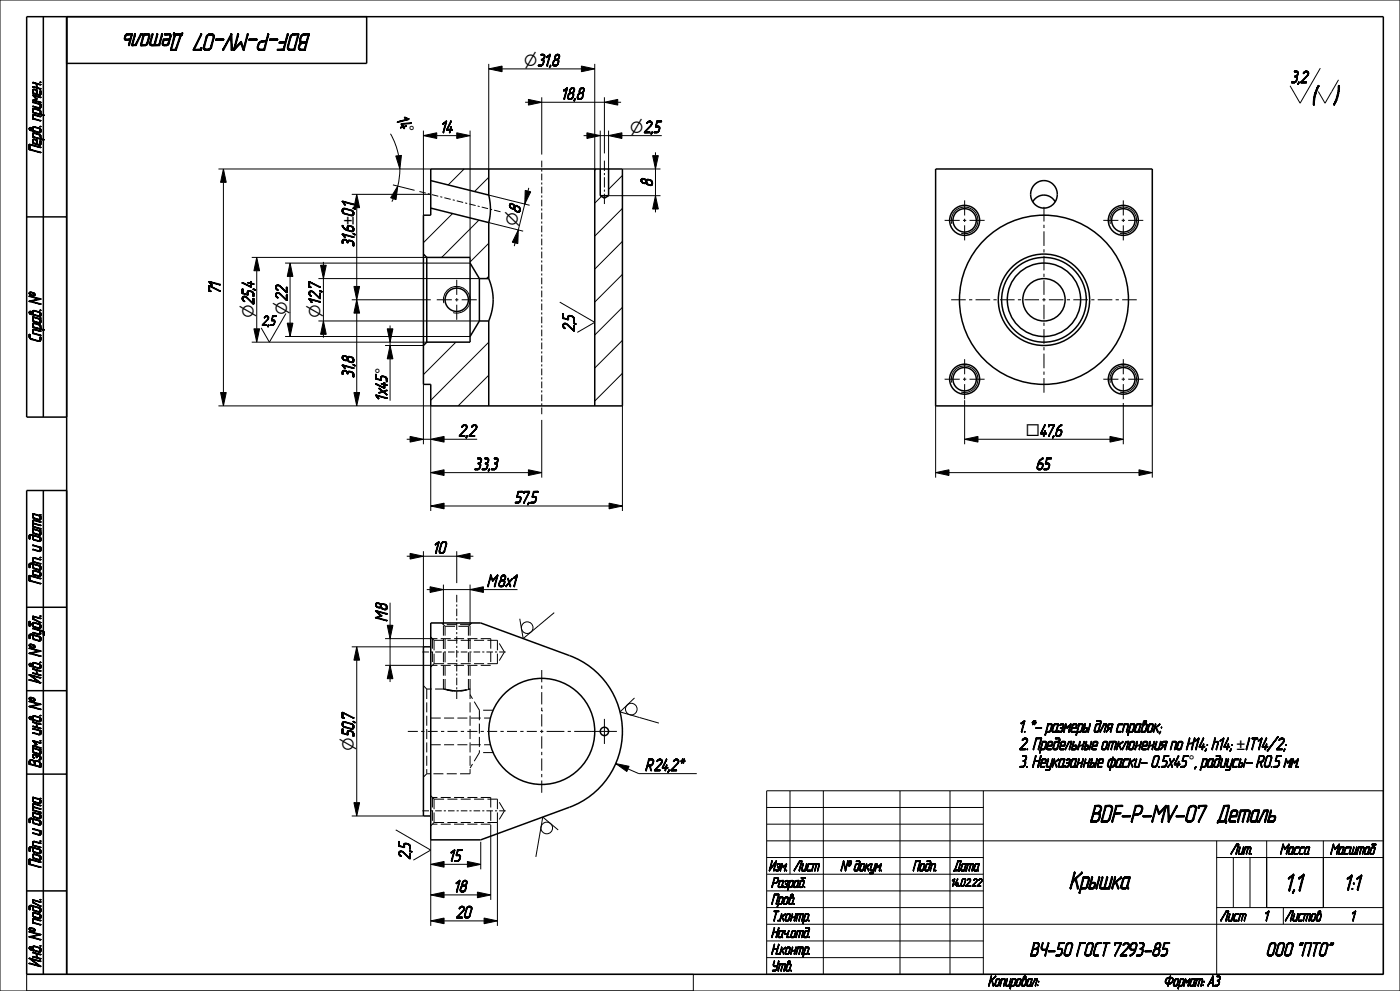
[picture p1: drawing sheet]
<svg xmlns="http://www.w3.org/2000/svg" width="420mm" height="297mm" viewBox="0 0 420 297" stroke-linecap="round" stroke-linejoin="round" font-family="sans-serif">
<defs><g id="words">
<text font-size="7.5" x="393.5" y="31.1">(</text>
<g font-size="7.3">
<text x="58.1" y="10.1" transform="rotate(-180 58.1 10.1)">Деталь</text>
<text x="99.2" y="10.1" transform="rotate(-180 99.2 10.1)">BDF-P-MV-07</text>
<text x="320.8" y="246.4">BDF-P-MV-07</text>
<text x="361.9" y="246.4">Деталь</text>
<text x="315.9" y="266.4">Крышка</text>
<text x="383.4" y="267">1,1</text>
</g>
<text font-size="6.6" x="401.4" y="266.8">1:1</text>
<g font-size="5.9">
<text x="301.5" y="286.5">ВЧ-50 ГОСТ 7293-85</text>
<text x="374.4" y="286.5">ООО &quot;ПТО&quot;</text>
</g>
<g font-size="5.1">
<text x="168.5" y="29.8">18,8</text>
<text x="387.2" y="24.8">3,2</text>
<text x="118.8" y="36" transform="rotate(60 118.8 36)">14</text>
<text x="132.3" y="39.8">14</text>
<text x="12.3" y="52.3" transform="rotate(-90 12.3 52.3)">Перв. примен.</text>
<text x="195.8" y="55.8" transform="rotate(-90 195.8 55.8)">8</text>
<text x="106.1" y="74" transform="rotate(-90 106.1 74)">31,6</text>
<text x="66.1" y="88" transform="rotate(-90 66.1 88)">71</text>
<text x="172.3" y="99.4" transform="rotate(-90 172.3 99.4)">2 ,5</text>
<text x="12.3" y="106.6" transform="rotate(-90 12.3 106.6)">Справ. №</text>
<text x="106.1" y="113.2" transform="rotate(-90 106.1 113.2)">31,8</text>
<text x="116.1" y="120.1" transform="rotate(-90 116.1 120.1)">1x45°</text>
<text x="137.6" y="130.8">2,2</text>
<text x="142.2" y="140.8">33,3</text>
<text x="310.9" y="140.8">65</text>
<text x="154.4" y="150.8">57,5</text>
<text x="130" y="165.8">10</text>
<text x="146.2" y="175.8">М8х1</text>
<text x="116.1" y="186.2" transform="rotate(-90 116.1 186.2)">М8</text>
<text x="12.3" y="210.4" transform="rotate(-90 12.3 210.4)">Инв. № дубл.Подп. и дата</text>
<text x="305.7" y="219.4">1. *- размеры для справок;</text>
<text x="305.7" y="224.7">2. Предельные отклонения по H14; h14;</text>
<text x="193.7" y="231">R24,2</text>
<text x="203.7" y="231">*</text>
<text x="305.7" y="229.9">3. Неуказанные фаски- 0.5х45</text>
<text x="123.1" y="257.6" transform="rotate(-90 123.1 257.6)">2 ,5</text>
<text x="134.7" y="258.2">15</text>
<text x="136.3" y="267.3">18</text>
<text x="136.8" y="275.1">20</text>
<text x="12.3" y="295.7" transform="rotate(-90 12.3 295.7)">Инв. № подл.Подп. и датаВзам. инв. №</text>
</g>
<g font-size="4.8">
<text x="157.1" y="19.8">⌀31,8</text>
<text x="157.1" y="19.8">⌀</text>
<text x="120.6" y="39" transform="rotate(60 120.6 39)">°</text>
<text x="189" y="39.8">⌀2,5</text>
<text x="189" y="39.8">⌀</text>
<text x="106.1" y="67.5" transform="rotate(-90 106.1 67.5)">±0,1</text>
<text x="106.1" y="67.5" transform="rotate(-90 106.1 67.5)">±</text>
<text x="154.8" y="68" transform="rotate(-76 154.8 68)">⌀8</text>
<text x="154.8" y="68" transform="rotate(-76 154.8 68)">⌀</text>
<text x="76.1" y="95.4" transform="rotate(-90 76.1 95.4)">⌀25,4</text>
<text x="76.1" y="95.4" transform="rotate(-90 76.1 95.4)">⌀</text>
<text x="86.1" y="94.4" transform="rotate(-90 86.1 94.4)">⌀22</text>
<text x="86.1" y="94.4" transform="rotate(-90 86.1 94.4)">⌀</text>
<text x="96.1" y="95.3" transform="rotate(-90 96.1 95.3)">⌀12,7</text>
<text x="96.1" y="95.3" transform="rotate(-90 96.1 95.3)">⌀</text>
<text x="116.1" y="112.1" transform="rotate(-90 116.1 112.1)">°</text>
<text x="307.7" y="130.8">□47,6</text>
<text x="307.7" y="130.8">□</text>
<text x="106.1" y="225" transform="rotate(-90 106.1 225)">⌀50,7</text>
<text x="106.1" y="225" transform="rotate(-90 106.1 225)">⌀</text>
<text x="370.9" y="224.7">±IT14/2;</text>
<text x="356.6" y="229.9">°, радиусы- R0.5 мм.</text>
</g>
<g font-size="4.4">
<text x="368" y="256">Лит.</text>
<text x="382" y="256">Масса Масштаб</text>
<text x="228.6" y="261">Изм.</text>
<text x="237" y="261">Лист</text>
<text x="248.5" y="261">№ докум.</text>
<text x="271.6" y="261">Подп.</text>
<text x="285.2" y="261">Дата</text>
<text x="231.4" y="266">Pазраб.</text>
<text x="231.4" y="271">Пров.</text>
<text x="231.4" y="276">Т.контр.</text>
<text x="231.4" y="281">Нач.отд.</text>
<text x="365" y="276">Лист</text>
<text x="378.8" y="276">1 Листов</text>
<text x="404.8" y="276">1</text>
<text x="231.4" y="286">Н.контр.</text>
<text x="231.4" y="291">Утв.</text>
<text x="296.5" y="295.5">Копировал:</text>
<text x="363.4" y="295.5">Формат: А3</text>
</g>
<text font-size="4.2" x="78.5" y="97.5">2,5</text>
<text font-size="3.4" x="283.4" y="265.7">14.02.22</text>
</g></defs>
<g fill="#000">
<path d="M146.6 20.6l4-.8v1.7zM158.5 29.8l4 .8-4 .9zM174.4 19.8l4 .8-4 .9zM181.3 30.6l4-.8v1.7zM400.1 31.2l.7-.5zM400.1 31.3l.7-.6zM400.1 31.3l.7-.6-.4 .6zM400.1 31.4l.3-.1zM400.2 31.4h.2zM400.6 30.3l.5-.4-.7 .7zM400.4 30.6l.7-.7-.3 .8zM400.1 31.4h.3z"/>
<path d="M400.1 31.3h.3zM400.9 29.5l.4-.2-.6 .6zM401.3 29.3l-.2 .6h-.4zM400.4 30.6l.4 .1-.7 .5zM400.9 29.4l.4-.1-.4 .2zM401 29l.5-.5-.6 .7zM401.5 28.5l-.2 .8-.4-.1zM401.1 28.8l.4-.3-.5 .5zM400.7 29.9h.4l-.5 .4zM401.7 27.9l-.2 .6h-.4zM401.8 27.3l-.1 .6h-.4zM400.9 29.2l.4 .1-.4 .1z"/>
<path d="M401.5 26.8l.4-.2-.5 .6zM401.9 26.6l-.1 .7-.4-.1zM401.5 25.8l.4-.1zM401.5 25.8l.4-.1v.3zM401.5 26.2l.4-.2-.4 .5zM401.9 26v.6l-.4-.1zM401.5 25.7h.4zM401.1 28.5h.4l-.4 .3zM401.6 25.6h.2zM401.3 27.9h.4l-.6 .6zM401.4 27.2l.4 .1-.5 .6zM401.5 25.8l.4 .2-.4 .2z"/>
<path d="M401.5 26.5l.4 .1-.4 .2zM67 50.6l.9 4h-1.7zM119.3 55.8l-.5 4-1.6-.5zM118.7 46.7l1.7-.1-.4 4zM127 40.6l4-.8v1.7zM137 39.8l4 .8-4 .9zM176.1 39.8l4 .8-4 .9zM182.6 40.6l4-.8v1.7zM195.8 46.6h1.7l-.9 4zM196.6 58.6l.9 4h-1.7zM77 77.1l.9 4h-1.7zM87 78.8l.9 4h-1.7z"/>
<path d="M155.5 68.9l-.2 4.1-1.6-.4zM157.6 57.1l1.6 .4-1.8 3.7zM97 96.2l.9 4h-1.7zM96.2 79.5h1.7l-.9 4zM107 89.8l.9 4h-1.7zM106.2 85.8h1.7l-.9 4zM76.2 98.5h1.7l-.9 4zM86.2 96.8h1.7l-.9 4zM116.2 98.5h1.7l-.9 4zM117 103.5l.9 4h-1.7zM66.2 117.6h1.7l-.9 4zM106.2 117.6h1.7l-.9 4z"/>
<path d="M123 130.8l4 .8-4 .9zM129.2 131.6l4-.8v1.7zM289.4 131.6l4-.8v1.7zM333 130.8l4 .8-4 .9zM129.2 151.6l4-.8v1.7zM129.2 141.6l4-.8v1.7zM158.5 140.8l4 .8-4 .9zM182.7 150.8l4 .8-4 .9zM280.7 141.6l4-.8v1.7zM341.7 140.8l4 .8-4 .9zM123 165.9l4 .8-4 .9zM129 175.9l4 .8-4 .9z"/>
<path d="M137 166.7l4-.8v1.7zM141 176.7l4-.8v1.7zM107 193.9l.9 4h-1.7zM117 199.4l.9 4h-1.7zM116.2 187.4h1.7l-.9 4zM184.7 228.8l4 .9-.7 1.5zM106.2 240.6h1.7l-.9 4zM129.2 259l4-.8v1.7zM140.2 258.2l4 .8-4 .9zM129.2 268.2l4-.8v1.7zM129.2 276l4-.9v1.7zM143.2 267.4l4 .8-4 .9z"/>
<path d="M145.2 275.1l4 .9-4 .8zM349.5 294.1l.3-.1zM349.5 294.2l.3-.1zM349.5 294.4h.3zM349.6 294l.2-.2zM349.6 294.5h.3zM349.6 293.8l.3-.1zM349.6 294.6h.4zM349.7 293.6l.3-.1zM349.7 294.6h.4zM349.8 293.5l.2-.1zM349.5 294.1h.3z"/>
<path d="M349.5 294.2l.3 .1zM349.6 294h.2zM349.6 293.8h.2l-.2 .2zM349.9 293.3h.4zM349.7 293.6l.2 .1-.3 .1zM349.9 294.8h1.3zM349.8 293.5h.2l-.3 .1zM350 293.2h.5zM349.8 293.5l.3-.2zM349.9 293.3h.2l-.3 .2zM349.8 294.7h.5zM350.2 293.1h1.6z"/>
<path d="M350.1 294.9l.9-.1zM349.8 294.7h.7zM350.6 294.9l-.1 .5h-.2zM350.3 295.5l.2-.1zM350.3 295.5h.2zM350.4 293h1.3zM349.9 293.3l.5-.1zM350.2 294.9l.8-.1zM351.1 293.2l-.4 1.5h-.2zM349.8 294.7h.9zM350.5 292.9h1zM350.3 295.4h.2z"/>
<path d="M350.5 293.2l1.3-.1zM350.4 294.9l.6-.1zM350.4 294.9h.2l-.3 .5zM349.8 294.7h1.1zM350.6 293.2l1.2-.1zM350.6 294.9l.4-.1zM350.8 294.9l.2-.1zM351.2 292.6l-.3 .3zM350.5 292.9h.6zM350.5 292.9h.4zM350.9 294.7l.6-.1zM351 292.6h.2z"/>
<path d="M351 292.5h.2zM350.8 293.2l1-.1zM350.8 293.2h.3l-.6 1.5zM350.5 292.9h.8zM350.1 294.9l1-.1zM349.9 294.8h1.2zM351.2 294.6l.5-.1zM351 292.6h.2l-.3 .3zM351.1 293.2l.7-.1zM349.8 294.7h1.6zM349.9 294.8l1.5-.1zM351.3 293.2l.5-.1z"/>
<path d="M351.4 293.2h.5zM351.5 294.4l.3-.1-.4 .2zM351.4 294.5l.4-.2zM350.4 293l1.1-.1zM351 294.6h.5zM351.6 294.3l.3-.1zM351.5 293.2h.4zM351.6 293.3h.4zM350.2 293.1l1.5-.1zM351.7 294.1l.2-.1zM351.3 294.5h.4zM351.7 293.3l.3 .1z"/>
<path d="M351.7 294l.3-.2zM351.8 293.4l.2 .1zM351.8 293.8l.2-.1zM350 293.2l1.8-.1zM351.8 293.6l.2-.1zM351.8 293.7l.2-.1zM351.6 294.3h.2zM351.7 294.1l.2 .1zM351.7 294h.2zM351.8 293.8h.2l-.3 .2zM352.6 293.8l-.4 1.3h-.2zM352 295.2h.3z"/>
<path d="M352 295.3h.4zM351.8 293.6h.2zM351.8 293.7h.2zM352 295.4l1.2-.1zM352.1 295.5l1-.1zM352.2 295.5h.8zM352 295.2l.2-.1zM352 295.1h.2zM352 295.3h.3zM352.3 293.8l.3-.1zM352.3 295.5h.6zM352.3 293.7h.4z"/>
<path d="M352.4 293.6h.3zM352 295.4l.8-.1zM352.5 293.5l1-.1zM352.5 293.5h1.1zM352.3 293.8h.3l-.6 1.3zM352.3 293.7h.3zM352.4 293.6l.3 .1zM352.7 293.4h.8zM352.8 295.5h.1zM352.5 293.6l1.1-.1zM352.4 293.6h.4zM352.8 295.3l.4-.1z"/>
<path d="M352.7 293.4h.6zM352.7 293.4h.2zM352.2 295.5h.7zM353 295.2h.3zM352.1 295.5h.9zM353.1 295.2l.2-.1zM353.6 293.8l-.3 1.3h-.2zM352 295.4h1.1zM352.8 293.6l.8-.1zM353.2 293.6h.4zM352.9 295.3l.3-.1zM352.7 293.4h.7z"/>
<path d="M353.1 295.1h.2zM353.7 295.5l-.2 .8h-.1zM353.4 296.3h.1zM353.3 293.6h.3zM353.4 293.7l.2-.1zM353.4 293.7h.2zM353.4 293.8l.2-.1zM352.6 293.4h.9zM353.4 293.8h.2l-.5 1.3zM353.8 295.3h.6l-.7 .2zM353.8 295.3l-.4 1zM354 293.5h1.2z"/>
<path d="M354.1 293.4h1zM354.1 293.4h.8zM354.2 293.6l-.8 2.7zM354 293.5l.2 .1-.8 2.7zM353.7 295.5h.9zM354.4 295.5h.2zM353.7 295.5l.8-.2zM354.5 295.3l.4-.1zM353.7 295.5l1.1-.2zM354.6 295.2h.3zM354.7 295.2l.2-.1zM355.3 293.8l-.4 1.3h-.2z"/>
<path d="M353.7 295.5l1-.1zM354.2 293.6l1-.1zM354.9 293.6h.4zM354.7 295.2h.2zM354.1 293.4h.9zM354.7 295.1h.2zM355 293.6h.3zM355 293.7l.3-.1zM355 293.7h.3zM355 293.8l.3-.1zM355.7 293.8l-.4 1.6h-.2zM355.1 295.4h.2z"/>
<path d="M355.1 295.5h.2zM355 293.8h.3l-.6 1.3zM355.1 295.4l.2 .1zM355.6 293.4h.1zM355.5 293.5l.2-.1v.4zM355.7 293.4l.4 .8-.4-.4zM355.5 293.5l.2 .3-.6 1.6zM356.1 294.2l.6-.4-.8 .7zM355.9 294.5l.8-.7zM355.7 293.8l.4 .4-.2 .3zM355.9 294.5h.2zM357.1 293.5l-.8 1.9 .4-1.6z"/>
<path d="M357.1 293.5l-.5 1.9h-.3zM356.3 295.5l.3-.1zM356.4 295.5h.1zM356.3 295.5h.2zM356.3 295.4h.3zM356.9 293.4h.1zM357.5 293.8l-.4 1.3h-.2zM356.9 295.2h.3zM356.9 295.3h.4zM356.1 294.2l1-.8zM356.9 293.4h.1l-.9 .8zM356.1 294.2l1-.7z"/>
<path d="M357 295.5l.9-.1zM357.1 295.5l.8-.1zM356.9 295.2l.2-.1zM356.9 295.1h.2zM356.9 295.3h.3zM357.2 293.8l.3-.1zM357.2 295.5h.7zM357.2 293.7h.4zM357.3 293.6h.3zM356.9 295.4l.8-.1zM357.4 293.6l1.2-.1zM357.2 293.8h.3l-.6 1.3z"/>
<path d="M357.2 293.7h.3zM357.5 293.4h1.1zM357.3 293.6l.3 .1zM357.6 293.4h1zM357.7 295.5h.2zM357.3 293.6h.4zM357.4 293.6h.3zM357.7 295.3h.6zM356.9 295.4l1.4-.1zM357.6 293.4h.9zM357.6 293.4h.2zM357.8 295.3l.4-.1z"/>
<path d="M357.8 295.3h.4zM357.1 295.5h.8zM358 295.2h.2zM358.3 293.6l.3-.1-.6 1.6zM358.6 293.5l-.4 1.6h-.2zM356.9 295.4h1.4zM358 295.4h.3zM357 295.5l1-.1zM356.9 295.4h1.1zM358.1 295.4h.2zM358.1 295.5l.2-.1zM358.1 295.5h.2z"/>
<path d="M358 295.2l.2-.1zM358 295.1h.2zM357.9 295.2h.3zM357.7 295.3h.5zM357.7 293.6l.9-.1zM359.2 293.6l-.5 1.8h-.2zM358.5 295.4h.2zM358.5 295.5h.2zM357.4 293.5l1.2-.1zM358.5 295.4l.2 .1zM359 293.5h1.8zM359 293.4h1.7z"/>
<path d="M359 293.4h1.5zM359 293.5l.2 .1-.7 1.8zM360 293.6l-.4 1.8h-.2zM359.4 295.5l.2-.1zM359.4 295.5h.2zM359.4 295.5h.1zM359.4 295.4h.2zM359.2 293.6l1.6-.1zM359.8 293.6l1-.1zM359.8 293.6h.2l-.6 1.8zM360.2 295.5l.2-.1zM360.8 293.8l-.4 1.6h-.2z"/>
<path d="M360.2 295.5h.2zM360.2 295.4h.2zM360 293.6l.8-.1zM360.5 293.6h.3zM359 293.4h1.6zM360.6 293.7h.3zM360.6 293.8l.3-.1zM360.6 293.8h.2l-.6 1.6zM360.8 295.3h.3zM360.9 295.2h.2zM360.9 295.3l.2-.1zM360.9 295.4l.1-.1z"/>
<path d="M360.9 295.4h.1zM360.8 295.3h.2zM360.9 295.3h.2zM361.1 294.2l.2-.1zM361.1 294.2h.2zM361.1 294.3l.2-.1zM361.2 294.1h.1zM361.1 294.3h.2z"/>
</g>
<g fill="none" stroke="#000" stroke-width=".3">
<path d="M0 0h420v297h-420zM146.6 19.1v31.5M174.4 19.8l4 .8-4 .9zM178.4 19.1v31.5M127 39.1v25.4M137 39.8l4 .8-4 .9zM141 39.1v38M146.6 20.6l4-.8v1.7zM150.6 20.6h23.8M157.5 30.6h1M158.5 29.8l4 .8-4 .9zM162.5 29.1v17.2"/>
<path d="M162.5 30.6h18.8M176.1 39.8l4 .8-4 .9zM180.1 39.1v11.5M181.3 30.6l4-.8v1.7zM181.3 29.1v16.9M182.6 39.1v11.5M185.3 30.6h1M396.1 20.4l-6.1 10.5-3-5.2M400.1 31.2l.7-.5zM400.1 31.3l.7-.6zM400.1 31.3l.7-.6-.4 .6zM400.1 31.3h.3z"/>
<path d="M400.1 31.4l.3-.1zM400.1 31.4h.3zM400.2 31.4h.2zM400.2 31.5h.1M400.4 30.6l.7-.7-.3 .8zM400.4 30.6l.4 .1-.7 .5zM400.6 30.3l.5-.4-.7 .7zM400.7 29.9h.4l-.5 .4zM400.9 29.5l.4-.2-.6 .6zM400.9 29.4l.4-.1-.4 .2zM400.9 29.2l.4 .1-.4 .1zM401 29l.5-.5-.6 .7z"/>
<path d="M401.1 28.8l.4-.3-.5 .5zM401.1 28.5h.4l-.4 .3zM401.3 27.9h.4l-.6 .6zM401.3 29.3l-.2 .6h-.4zM401.4 27.2l.4 .1-.5 .6zM401.5 25.8l.4-.1zM401.5 25.8l.4-.1v.3zM401.5 25.8l.4 .2-.4 .2zM401.5 26.2l.4-.2-.4 .5zM401.5 26.5l.4 .1-.4 .2zM401.5 26.8l.4-.2-.5 .6zM401.5 25.7h.4z"/>
<path d="M401.5 28.5l-.2 .8-.4-.1zM401.6 23.9l-4.1 7M401.6 25.6h.2zM401.7 25.6h.1M401.7 27.9l-.2 .6h-.4zM401.8 27.3l-.1 .6h-.4zM401.9 26v.6l-.4-.1zM401.9 26.6l-.1 .7-.4-.1zM65.5 50.6h63.7M67 50.6l.9 4h-1.7zM67 54.6v63M105.5 58.2h23.7"/>
<path d="M117.1 40.1a21.2 21.2 0 0 1 2.5 6.6M117.9 55.4l6.5 1.6M118 59.6l-.4 .8M118.7 46.7l1.7-.1-.4 4zM119.3 55.8l-.5 4-1.6-.5zM120 50.6l-.2 2.3-.5 2.9M125.8 57.4l1.9 .5M127 40.6l4-.8v1.7zM128.3 58l.7 .2M129.4 50.6l-.2 .2M129.6 58.3l1.9 .5M131 40.6h6"/>
<path d="M132.1 59l.6 .1M133.3 59.3l1.9 .4M135.8 59.9l.6 .1M139.2 50.6l-4.7 4.8M146.6 53.1l-4.2 4.3M146.6 58.5l12.3 3M157.6 57.1l1.6 .4-1.8 3.7zM158.6 56.3l-.2 1M162.5 48.1v2.1M162.5 50.8v.6M162.5 52v2.1M162.5 54.7v.6"/>
<path d="M162.5 55.9v2M162.5 58.6v.6M162.5 59.8v2M175.1 40.6h1M178.8 50.6l-.4 .4M180.1 40.6h2.5M180.4 58.9l-2 2M181.3 48.1v3.1M181.3 51.9v.6M181.3 53.1v3.1M181.3 56.8v.6M181.3 58.1v3"/>
<path d="M182.6 40.6l4-.8v1.7zM182.6 58.6h15.5M186.6 40.6h11.9M186.7 52.6l-4.1 4.1M186.7 50.6h11.4M195.8 46.6h1.7l-.9 4zM196.6 58.6l.9 4h-1.7zM196.6 45.6v1M196.6 50.6v8M75.5 77.1h52.5M77 77.1l.9 4h-1.7zM85.5 78.8h55.5"/>
<path d="M87 78.8l.9 4h-1.7zM96.2 79.5h1.7l-.9 4zM97 78.5v1M107 62.2v23.6M135.8 64l-8.8 8.7M137 60.2l1.9 .5M139.6 60.8l.6 .2M140.8 61.1l1.9 .5M143.3 61.8l.6 .1M143.7 66l-11.2 11.1M144.5 62.1l1.9 .4M146.6 72.9l-5.6 5.6"/>
<path d="M146.6 66.7l10.3 2.6M147 62.7l.6 .1M148.2 63l1.9 .5M154.5 72.8l-.2 1M155.5 68.9l-.2 4.1-1.6-.4zM157.4 61.2l-1.9 7.7M162.5 62.5v.6M162.5 63.7v2M162.5 66.4v.6M162.5 67.6v2M162.5 70.3v.6M162.5 71.5v2"/>
<path d="M162.5 74.2v.6M162.5 75.4v2M162.5 78v.7M162.5 79.3v2M186.7 62.5l-8.3 8.3M186.7 72.4l-8.3 8.3M196.6 62.6v1M283.4 66h4.5M285.5 67.1a4 4 0 0 1 3.5-5 4 4 0 0 1 4.4 4.3 4 4 0 0 1-5 3.5M288.9 66h1M289.4 60v4.6M289.4 65.6v.9"/>
<path d="M289.4 67.5v4.5M290.9 66h4.5M313.2 62v4.4M313.2 67.4v.9M313.2 69.3v4.4M313.2 74.7v1M313.2 76.7v4.3M331 66h4.5M333.1 67.1a4 4 0 0 1 3.5-5 4 4 0 0 1 4.4 4.3 4 4 0 0 1-5 3.5M336.5 66h1M337 60v4.6M337 65.6v.9"/>
<path d="M337 67.5v4.5M338.5 66h4.5M76.2 98.5h1.7l-.9 4zM77 81.1v17.4M85.8 94l-5 8.5-2.5-4.2M86.2 96.8h1.7l-.9 4zM87 82.8v14M95.5 96.2h48.3M95.5 83.5h48.3M97 96.2l.9 4h-1.7zM97 83.5v12.7M105.5 89.8h23.7"/>
<path d="M106.2 85.8h1.7l-.9 4zM107 89.8l.9 4h-1.7zM107 93.8v23.8M116.2 98.5h1.7l-.9 4zM117 97.5v1M131 89.8h4.6M136.5 89.8h1M137 83.8v4.6M137 89.4v.9M137 91.3v4.5M138.5 89.8h4.5M141 90.1a4 4 0 0 1-5.1 3.6"/>
<path d="M141 89.8a4 4 0 0 0-4.5-3.9 4 4 0 0 0-3.3 5M146.6 82.8l-.7 .7M162.5 81.9v.7M162.5 83.2v2M162.5 85.8v.7M162.5 87.1v2M162.5 89.7v.7M162.5 91v2M162.5 93.6v.6M162.5 94.9v2M162.5 97.5v.6M162.5 98.8v2"/>
<path d="M167.9 90.5l10.5 6.1-5.2 3M186.7 82.2l-8.3 8.3M186.7 92.1l-8.3 8.3M285.3 89.8h4.4M290.7 89.8h1M292.7 89.8h4.4M298 89.8h1M300 89.8h4.4M305.4 89.8h.9M307.3 89.8h4.4M312.7 89.8h1M313.2 82v1"/>
<path d="M313.2 84v4.4M313.2 89.4v.9M313.2 91.3v4.4M313.2 96.7v1M313.2 98.6v4.4M314.7 89.8h4.3M320 89.8h1M322 89.8h4.4M327.4 89.8h.9M329.3 89.8h4.4M334.7 89.8h1M336.6 89.8h4.4"/>
<path d="M66.2 117.6h1.7l-.9 4zM75.5 102.5h52.5M85.5 100.8h55.5M97 100.2v1M106.2 117.6h1.7l-.9 4zM115.5 103.5h11.5M117 103.5l.9 4h-1.7zM117 102.5v1M117 107.5v12.6M127 115.2v17.9M136.8 102.5l-9.8 9.8M146.6 102.6l-17.4 17.4"/>
<path d="M146.6 112.5l-9.2 9.1M162.5 101.4v.6M162.5 102.7v2M162.5 105.3v.6M162.5 106.6v2M162.5 109.2v.6M162.5 110.4v2.1M162.5 113.1v.6M162.5 114.3v2.1M162.5 117v.6M162.5 118.2v2.1M186.7 102l-8.3 8.3"/>
<path d="M186.7 111.9l-8.3 8.3M283.4 113.6h4.5M285.5 114.7a4 4 0 0 1 3.5-5 4 4 0 0 1 4.4 4.3 4 4 0 0 1-5 3.5M288.9 113.6h1M289.4 107.6v4.6M289.4 113.2v.9M289.4 115.1v4.5M289.4 119.9v13.2M290.9 113.6h4.5M313.2 104v1M313.2 106v4.4M313.2 111.3v1"/>
<path d="M313.2 113.3v4.4M331 113.6h4.5M333.1 114.7a4 4 0 0 1 3.5-5 4 4 0 0 1 4.4 4.3 4 4 0 0 1-5 3.5M336.5 113.6h1M337 107.6v4.6M337 113.2v.9M337 115.1v4.5M338.5 113.6h4.5M65.5 121.6h63.7v31.5M122 131.6h1M123 130.8l4 .8-4 .9zM127 131.6h2.2"/>
<path d="M129.2 131.6l4-.8v1.7zM133.2 131.6h9.9M162.5 125.8v17.3M162.5 120.9v.6M162.5 122.1v2M186.7 121.6v31.5M280.7 121.6v21.5M289.4 131.6l4-.8v1.7zM293.4 131.6h39.6M333 130.8l4 .8-4 .9zM337 120.8v12.3M345.7 121.6v21.5"/>
<path d="M129.2 151.6l4-.8v1.7zM129.2 141.6l4-.8v1.7zM133.2 151.6h49.5M133.2 141.6h25.3M158.5 140.8l4 .8-4 .9zM182.7 150.8l4 .8-4 .9zM280.7 141.6l4-.8v1.7zM284.7 141.6h57M341.7 140.8l4 .8-4 .9zM122 166.7h1M123 165.9l4 .8-4 .9zM127 165.2v28.7h-21.5"/>
<path d="M127 166.7h10M128 176.7h1M129 175.9l4 .8-4 .9zM133 175.2v12M133 176.7h8M137 166.7l4-.8v1.7zM137 165.2v9.6M137 178.3v2.2M141 176.7l4-.8v1.7zM141 175.2v12M141 166.7h1M145 176.7h10.2"/>
<path d="M107 193.9l.9 4h-1.7zM107 197.9v42.7M115.5 199.4h14.2M115.5 191.4h14.2M116.2 187.4h1.7l-.9 4zM117 199.4l.9 4h-1.7zM117 191.4v8M126.7 195.4h2M129.3 195.4h.6M130.6 195.4h1.9M133.2 195.4h.6M134.4 195.4h2"/>
<path d="M137 195.4h.6M137 181.2v.6M137 182.4v2.3M137 185.3v.6M137 186.5v2.3M137 189.4v.7M137 190.7v2.2M137 193.6v.6M137 194.8v2.3M137 197.7v.6M137 199v2.2M138.2 195.4h2"/>
<path d="M140.8 195.4h.7M142.1 195.4h1.9M144.7 195.4h.6M145.9 195.4h2M148.5 195.4h.6M149.8 195.4h1.9M166.3 183.6l-9.3 7.8-1.1-6M117 203.4v1M122.3 219.2h3.1M126.3 219.2h1M128.3 219.2h3M132.3 219.2h1"/>
<path d="M134.2 219.2h3.1M137 201.8v.7M137 203.1v2.3M137 206v.6M137 207.2v2.3M138.2 219.2h1M140.2 219.2h3M144.2 219.2h1M146.1 219.2h3.1M150.1 219.2h1M152.1 219.2h3M156.1 219.2h1"/>
<path d="M158 219.2h3.1M162 219.2h1M162.5 213.1h.1M162.5 200.8v3.7M162.5 205.5v.9M162.5 207.4v3.7M162.5 212.1v1M162.5 214v3.7M162.5 218.7v1M164 219.2h5.3M170.3 219.2h1M172.3 219.2h12.8"/>
<path d="M181.3 215.5v7.5M190.4 209.2l-4.4 4.2 11.7 3.3M162.5 220.7v3.7M162.5 225.3v1M162.5 227.3v3.7M162.5 232v.9M162.5 233.9v3.7M184.7 228.8l4 .9-.7 1.5zM188.4 230.4l3.3 1.5h17.3M230 237h185v55h-185zM237 237v25M247 237v55"/>
<path d="M270 237v55M285 237v55M295 237v55M105.5 244.6h21.5M106.2 240.6h1.7l-.9 4zM118.7 248.7l10.5 6.1-5.2 3M126.7 243h2M129.2 259l4-.8v1.7zM129.2 251.7v25.8M129.3 243h.6M130.6 243h1.9M133.2 243h.6"/>
<path d="M133.2 259h7M134.4 243h2M137 243h.6M138.2 243h2M140.2 258.2l4 .8-4 .9zM140.8 243h.7M142.1 243h1.9M144.2 252.3v8.2M144.7 243h.6M145.9 243h2M147.2 247.2v22.5M148.5 243h.6"/>
<path d="M149.2 246.5v31M149.8 243h1.9M167.5 248.7l-4.7-3.8-2 11.9M230 242h65M230 247h65M230 252h185M230 257h65M365 257h50M365 252v40M370 257v15M375 257v15M380 252v20"/>
<path d="M397 252v20M129.2 268.2l4-.8v1.7zM129.2 276l4-.9v1.7zM133.2 276h12M133.2 268.2h10M143.2 267.4l4 .8-4 .9zM145.2 275.1l4 .9-4 .8zM230 262h65M230 267h65M230 272h65M230 277h185M365 272h50"/>
<path d="M8 292h200v5M230 282h65M230 287h65M349.5 294.1l.3-.1zM349.5 294.1h.3zM349.5 294.2l.3-.1zM349.5 294.2l.3 .1zM349.5 294.4h.3zM349.6 294l.2-.2zM349.6 294h.2zM349.6 294.5h.3zM349.6 293.8l.3-.1z"/>
<path d="M349.6 293.8h.2l-.2 .2zM349.6 294.6h.4zM349.7 293.6l.3-.1zM349.7 293.6l.2 .1-.3 .1zM349.7 294.6h.4zM349.8 293.5l.3-.2zM349.8 293.5l.2-.1zM349.8 293.5h.2l-.3 .1zM349.8 294.7h1.1zM349.8 294.7h.9zM349.8 294.7h.7zM349.8 294.7h.5z"/>
<path d="M349.8 294.7h1.6zM349.9 293.3l.5-.1zM349.9 293.3h.4zM349.9 293.3h.2l-.3 .2zM349.9 294.8l1.5-.1zM349.9 294.8h1.3zM349.9 294.8h1.2zM350 293.2l1.8-.1zM350 293.2h.5zM350.1 294.9l1-.1zM350.1 294.9l.9-.1zM350.2 293.1l1.5-.1z"/>
<path d="M350.2 293.1h1.6zM350.2 294.9l.8-.1zM350.3 295.4h.2zM350.3 295.5l.2-.1zM350.3 295.5h.2zM350.5 295.5h.1M350.4 293l1.1-.1zM350.4 293h1.3zM350.4 295.5h.1M350.4 294.9l.6-.1zM350.4 294.9h.2l-.3 .5zM350.5 292.9h.8z"/>
<path d="M350.5 292.9h.6zM350.5 292.9h.4zM350.5 292.9h1zM350.5 293.2l1.3-.1zM350.6 293.2l1.2-.1zM350.6 294.9l.4-.1zM350.6 294.9l-.1 .5h-.2zM350.8 293.2l1-.1zM350.8 293.2h.3l-.6 1.5zM350.8 294.9l.2-.1zM350.9 294.7l.6-.1zM351 292.6h.2z"/>
<path d="M351 292.6h.2l-.3 .3zM351.1 292.5h.1M351 292.5h.2zM351 294.6h.5zM351.1 293.2l.7-.1zM351.1 293.2l-.4 1.5h-.2zM351.2 294.6l.5-.1zM351.2 292.6l-.3 .3zM351.3 294.5h.4zM351.3 293.2l.5-.1zM351.4 293.2h.5zM351.4 294.5l.4-.2z"/>
<path d="M351.5 294.4l.3-.1-.4 .2zM351.5 293.2h.4zM351.6 294.3l.3-.1zM351.6 294.3h.2zM351.6 293.3h.4zM351.7 294.1l.2-.1zM351.7 294.1l.2 .1zM351.7 293.3l.3 .1zM351.7 294l.3-.2zM351.7 294h.2zM351.8 293.4l.2 .1zM351.8 293.8l.2-.1z"/>
<path d="M351.8 293.8h.2l-.3 .2zM351.8 293.6l.2-.1zM351.8 293.6h.2zM351.8 293.7l.2-.1zM351.8 293.7h.2zM352 295.2l.2-.1zM352 295.1h.2zM352 295.2h.3zM352 295.3h.3zM352 295.3h.4zM352 295.4l1.2-.1zM352 295.4l.8-.1z"/>
<path d="M352 295.4h1.1zM352.1 295.5l1-.1zM352.1 295.5h.9zM352.2 295.5h.8zM352.2 295.5h.7zM352.3 295.5h.6zM352.3 293.8l.3-.1zM352.3 293.8h.3l-.6 1.3zM352.3 293.7h.4zM352.3 293.7h.3zM352.4 293.6h.4zM352.4 293.6h.3z"/>
<path d="M352.4 293.6l.3 .1zM352.5 293.6l1.1-.1zM352.5 293.5l1-.1zM352.5 293.5h1.1zM352.6 293.8l-.4 1.3h-.2zM352.6 293.4h.9zM352.7 293.4h.7zM352.7 293.4h.6zM352.7 293.4h.2zM352.7 293.4h.8zM352.8 295.5h.1zM352.8 293.6l.8-.1z"/>
<path d="M352.8 295.3l.4-.1zM352.9 295.3l.3-.1zM353 295.2h.3zM353.1 295.2l.2-.1zM353.1 295.1h.2zM353.2 293.6h.4zM353.3 293.6h.3zM353.4 296.3h.1zM353.4 293.7l.2-.1zM353.4 293.7h.2zM353.5 296.3h.1M353.4 293.8l.2-.1z"/>
<path d="M353.4 293.8h.2l-.5 1.3zM353.6 293.8l-.3 1.3h-.2zM353.7 295.5h.9zM353.7 295.5l1-.1zM353.7 295.5l1.1-.2zM353.7 295.5l.8-.2zM353.7 295.5l-.2 .8h-.1zM353.8 295.3h.6l-.7 .2zM353.8 295.3l-.4 1zM354 293.5h1.2zM354 293.5l.2 .1-.8 2.7zM354.1 293.4h1z"/>
<path d="M354.1 293.4h.9zM354.1 293.4h.8zM354.2 293.4h.1M354.2 293.6l1-.1zM354.2 293.6l-.8 2.7zM354.4 295.5h.2zM354.5 295.3l.4-.1zM354.6 295.2h.3zM354.7 295.2l.2-.1zM354.7 295.2h.2zM354.7 295.1h.2zM354.9 293.6h.4z"/>
<path d="M355 293.6h.3zM355 293.7l.3-.1zM355 293.7h.3zM355 293.8l.3-.1zM355 293.8h.3l-.6 1.3zM355.1 295.4h.2zM355.1 295.4l.2 .1zM355.1 295.5h.2zM355.2 295.5h.1M355.1 295.5h.1M355.3 293.8l-.4 1.3h-.2zM355.5 293.5l.2-.1v.4z"/>
<path d="M355.5 293.5l.2 .3-.6 1.6zM355.6 293.4h.1zM355.7 293.4h.1M355.6 293.4h.1M355.7 293.8l.4 .4-.2 .3zM355.7 293.8l-.4 1.6h-.2zM355.7 293.4l.4 .8-.4-.4zM355.9 294.5l.8-.7zM355.9 294.5h.2zM356 294.5h.1M356.1 294.5h.1M356.1 294.2l1-.7z"/>
<path d="M356.1 294.2l1-.8zM356.1 294.2l.6-.4-.8 .7zM356.3 295.4h.3zM356.3 295.5l.3-.1zM356.3 295.5h.2zM356.4 295.5h.1zM356.4 295.5h.1M356.9 293.4h.1zM357 293.4h.1M356.9 293.4h.1l-.9 .8zM356.9 295.2l.2-.1zM356.9 295.1h.2z"/>
<path d="M356.9 295.2h.3zM356.9 295.3h.3zM356.9 295.3h.4zM356.9 293.4h.1M356.9 295.4l1.4-.1zM356.9 295.4l.8-.1zM356.9 295.4h1.4zM356.9 295.4h1.1zM357 295.5l1-.1zM357 295.5l.9-.1zM357.1 293.5l-.8 1.9 .4-1.6zM357.1 293.5l-.5 1.9h-.3z"/>
<path d="M357.1 295.5l.8-.1zM357.1 295.5h.8zM357.2 295.5h.7zM357.2 293.8l.3-.1zM357.2 293.8h.3l-.6 1.3zM357.2 293.7h.4zM357.2 293.7h.3zM357.3 293.6h.4zM357.3 293.6h.3zM357.3 293.6l.3 .1zM357.4 293.6h.3zM357.4 293.6l1.2-.1z"/>
<path d="M357.4 293.5l1.2-.1zM357.5 293.8l-.4 1.3h-.2zM357.5 293.4h1.1zM357.6 293.4h1zM357.6 293.4h.9zM357.6 293.4h.2zM357.7 295.5h.2zM357.7 293.6l.9-.1zM357.7 295.3h.5zM357.7 295.3h.6zM357.8 295.3l.4-.1zM357.8 295.3h.4z"/>
<path d="M357.9 295.2h.3zM358 295.2l.2-.1zM358 295.2h.2zM358 295.1h.2zM358 295.4h.3zM358.1 295.4h.2zM358.1 295.5l.2-.1zM358.1 295.5h.2zM358.2 295.5h.1M358.3 293.6l.3-.1-.6 1.6zM358.5 295.4h.2zM358.5 295.4l.2 .1z"/>
<path d="M358.5 295.5h.2zM358.7 295.5h.1M358.6 295.5h.1M358.6 293.5l-.4 1.6h-.2zM359 293.5h1.8zM359 293.5l.2 .1-.7 1.8zM359 293.4h1.7zM359 293.4h1.6zM359 293.4h1.5zM359.1 293.4h.1M359.2 293.6l1.6-.1zM359.2 293.6l-.5 1.8h-.2z"/>
<path d="M359.4 295.4h.2zM359.4 295.5l.2-.1zM359.4 295.5h.2zM359.4 295.5h.1zM359.4 295.5h.1M359.8 293.6l1-.1zM359.8 293.6h.2l-.6 1.8zM360 293.6l.8-.1zM360 293.6l-.4 1.8h-.2zM360.2 295.5l.2-.1zM360.2 295.5h.2zM360.2 295.4h.2z"/>
<path d="M360.3 295.5h.1M360.5 293.6h.3zM360.6 293.7h.3zM360.6 293.8l.3-.1zM360.6 293.8h.2l-.6 1.6zM360.8 293.8l-.4 1.6h-.2zM360.8 295.3h.3zM360.8 295.3h.2zM360.9 295.2h.2zM360.9 295.3l.2-.1zM360.9 295.3h.2zM360.9 295.4l.1-.1z"/>
<path d="M360.9 295.4h.1zM360.9 295.4h.1M361 295.2h.1M360.9 295.2h.1M361.1 294.2h.2zM361.1 294.3l.2-.1zM361.1 294.3h.2zM361.1 294.2l.2-.1zM361.3 294.1h.1M361.2 294.1h.1zM361.2 294.3h.1"/>
<circle cx="158.2" cy="188.1" r="1.74"/>
<circle cx="189.4" cy="212.5" r="1.74"/>
<circle cx="164" cy="248.1" r="1.74"/>
</g>
<g fill="none" stroke="#000" stroke-width=".45">
<path d="M13 5v120M20 5v287M110 5v14h-90M129.2 50.6h57.5v71h-57.5v-6.4h-2.2v-50.7h2.2zM129.2 54.1l17.4 4.4M146.6 58.5l.5 4.1-.5 4.1M146.6 50.6v7.9M178.4 50.6v71M180.1 58.6l1.2 .8 1.3-.8M180.1 50.6v8M180.1 58.6h2.5M182.6 50.6v8"/>
<path d="M280.7 50.6h65v71h-65zM8 65h12M127 76.1l1 1M128 77.1v25.4M128 77.1h13v25.4h-13M129.2 62.4l17.4 4.3M141 78.8l2.8 4.7M146.6 66.7v16.8M316.6 60.4a3.8 3.8 0 0 0-6.8 0M143.8 83.5v12.7M143.8 96.2h2.8M143.8 96.2l-2.8 4.6"/>
<path d="M143.8 83.5h2.8M146.6 83.5a15.9 15.9 0 0 1 0 12.7M146.6 96.2v25.4M128 102.5l-1 1M20 125h-12v-120h407v287h-407v-145h12M13 147v145M8 182h12M129.2 186.7h15l26.7 9.8a24.2 24.2 0 0 1 15.8 22.7 24.2 24.2 0 0 1-15.8 22.7l-26.7 9.8h-15zM129.2 193.9h-2.2v50.7h2.2M8 207h12M8 232h12M8 267h12"/>
<circle cx="313.1" cy="58.2" r="4.1"/>
<circle cx="289.4" cy="66" r="4.5"/>
<circle cx="289.4" cy="66" r="3.5"/>
<circle cx="337" cy="66" r="4.5"/>
<circle cx="337" cy="66" r="3.5"/>
<circle cx="137" cy="89.8" r="3.5"/>
<circle cx="313.2" cy="89.8" r="25.4"/>
<circle cx="313.2" cy="89.8" r="13.7"/>
<circle cx="313.2" cy="89.8" r="12.7"/>
<circle cx="313.2" cy="89.8" r="11"/>
<circle cx="313.2" cy="89.8" r="6.4"/>
<circle cx="289.4" cy="113.6" r="4.5"/>
<circle cx="289.4" cy="113.6" r="3.5"/>
<circle cx="337" cy="113.6" r="4.5"/>
<circle cx="337" cy="113.6" r="3.5"/>
<circle cx="162.5" cy="219.2" r="15.9"/>
<circle cx="181.3" cy="219.2" r="1.25"/>
</g>
<g fill="none" stroke="#000" stroke-width=".3" stroke-dasharray="3 1" stroke-linecap="butt">
<path d="M129.7 191.4v8M130.2 198.9l-1 1M130.2 191.9v7M130.2 191.9l-1-1M133.5 187.7l-1-1M140.5 187.7l1-1M140.5 187.7h-7M141 187.2h-8M147.2 191.4v8M147.2 199.4h-17.5M147.2 191.4h-17.5M149.2 191.9v7"/>
<path d="M149.2 198.9h-19M149.2 191.9h-19M151.3 195.4l-2.1 3.5M151.3 195.4l-2.1-3.5M127 205.5l1 1M128 206.5v25.4M129.2 215.2h17.9M133 206.5v-19.3M133 206.5l1.9 .5 2.1 .1M133.5 206.5v-18.8M133.5 206.5h-5.5M133.5 206.5l3.5 .5"/>
<path d="M137 207l3.5-.5M137 207.1l2.1-.1 1.9-.5M137 207.1l-2.1-.1-1.9-.5M137 207l-3.5-.5M140.5 206.5v-18.8M141 206.5v25.4M141 206.5v-19.3M141 206.5h-.5M141 206.5l-2 .5-2 .1M143.8 212.9v12.7M143.8 212.9l-2.8-4.7M147.9 212.9h-4.1"/>
<path d="M127 232.9l1-1M129.2 223.2h17.9M129.7 239v8M130.2 239.5l-1-1M130.2 239.5v7M141 231.9h-13M143.8 225.6l-2.8 4.6M147.2 239h-17.5M147.2 239v8M147.9 225.6h-4.1M149.2 239.5h-19M149.2 239.5v7"/>
<path d="M130.2 246.5l-1 1M147.2 247h-17.5M149.2 246.5h-19M151.3 243l-2.1-3.5M151.3 243l-2.1 3.5"/>
</g>
<use href="#words"/>
</svg>
